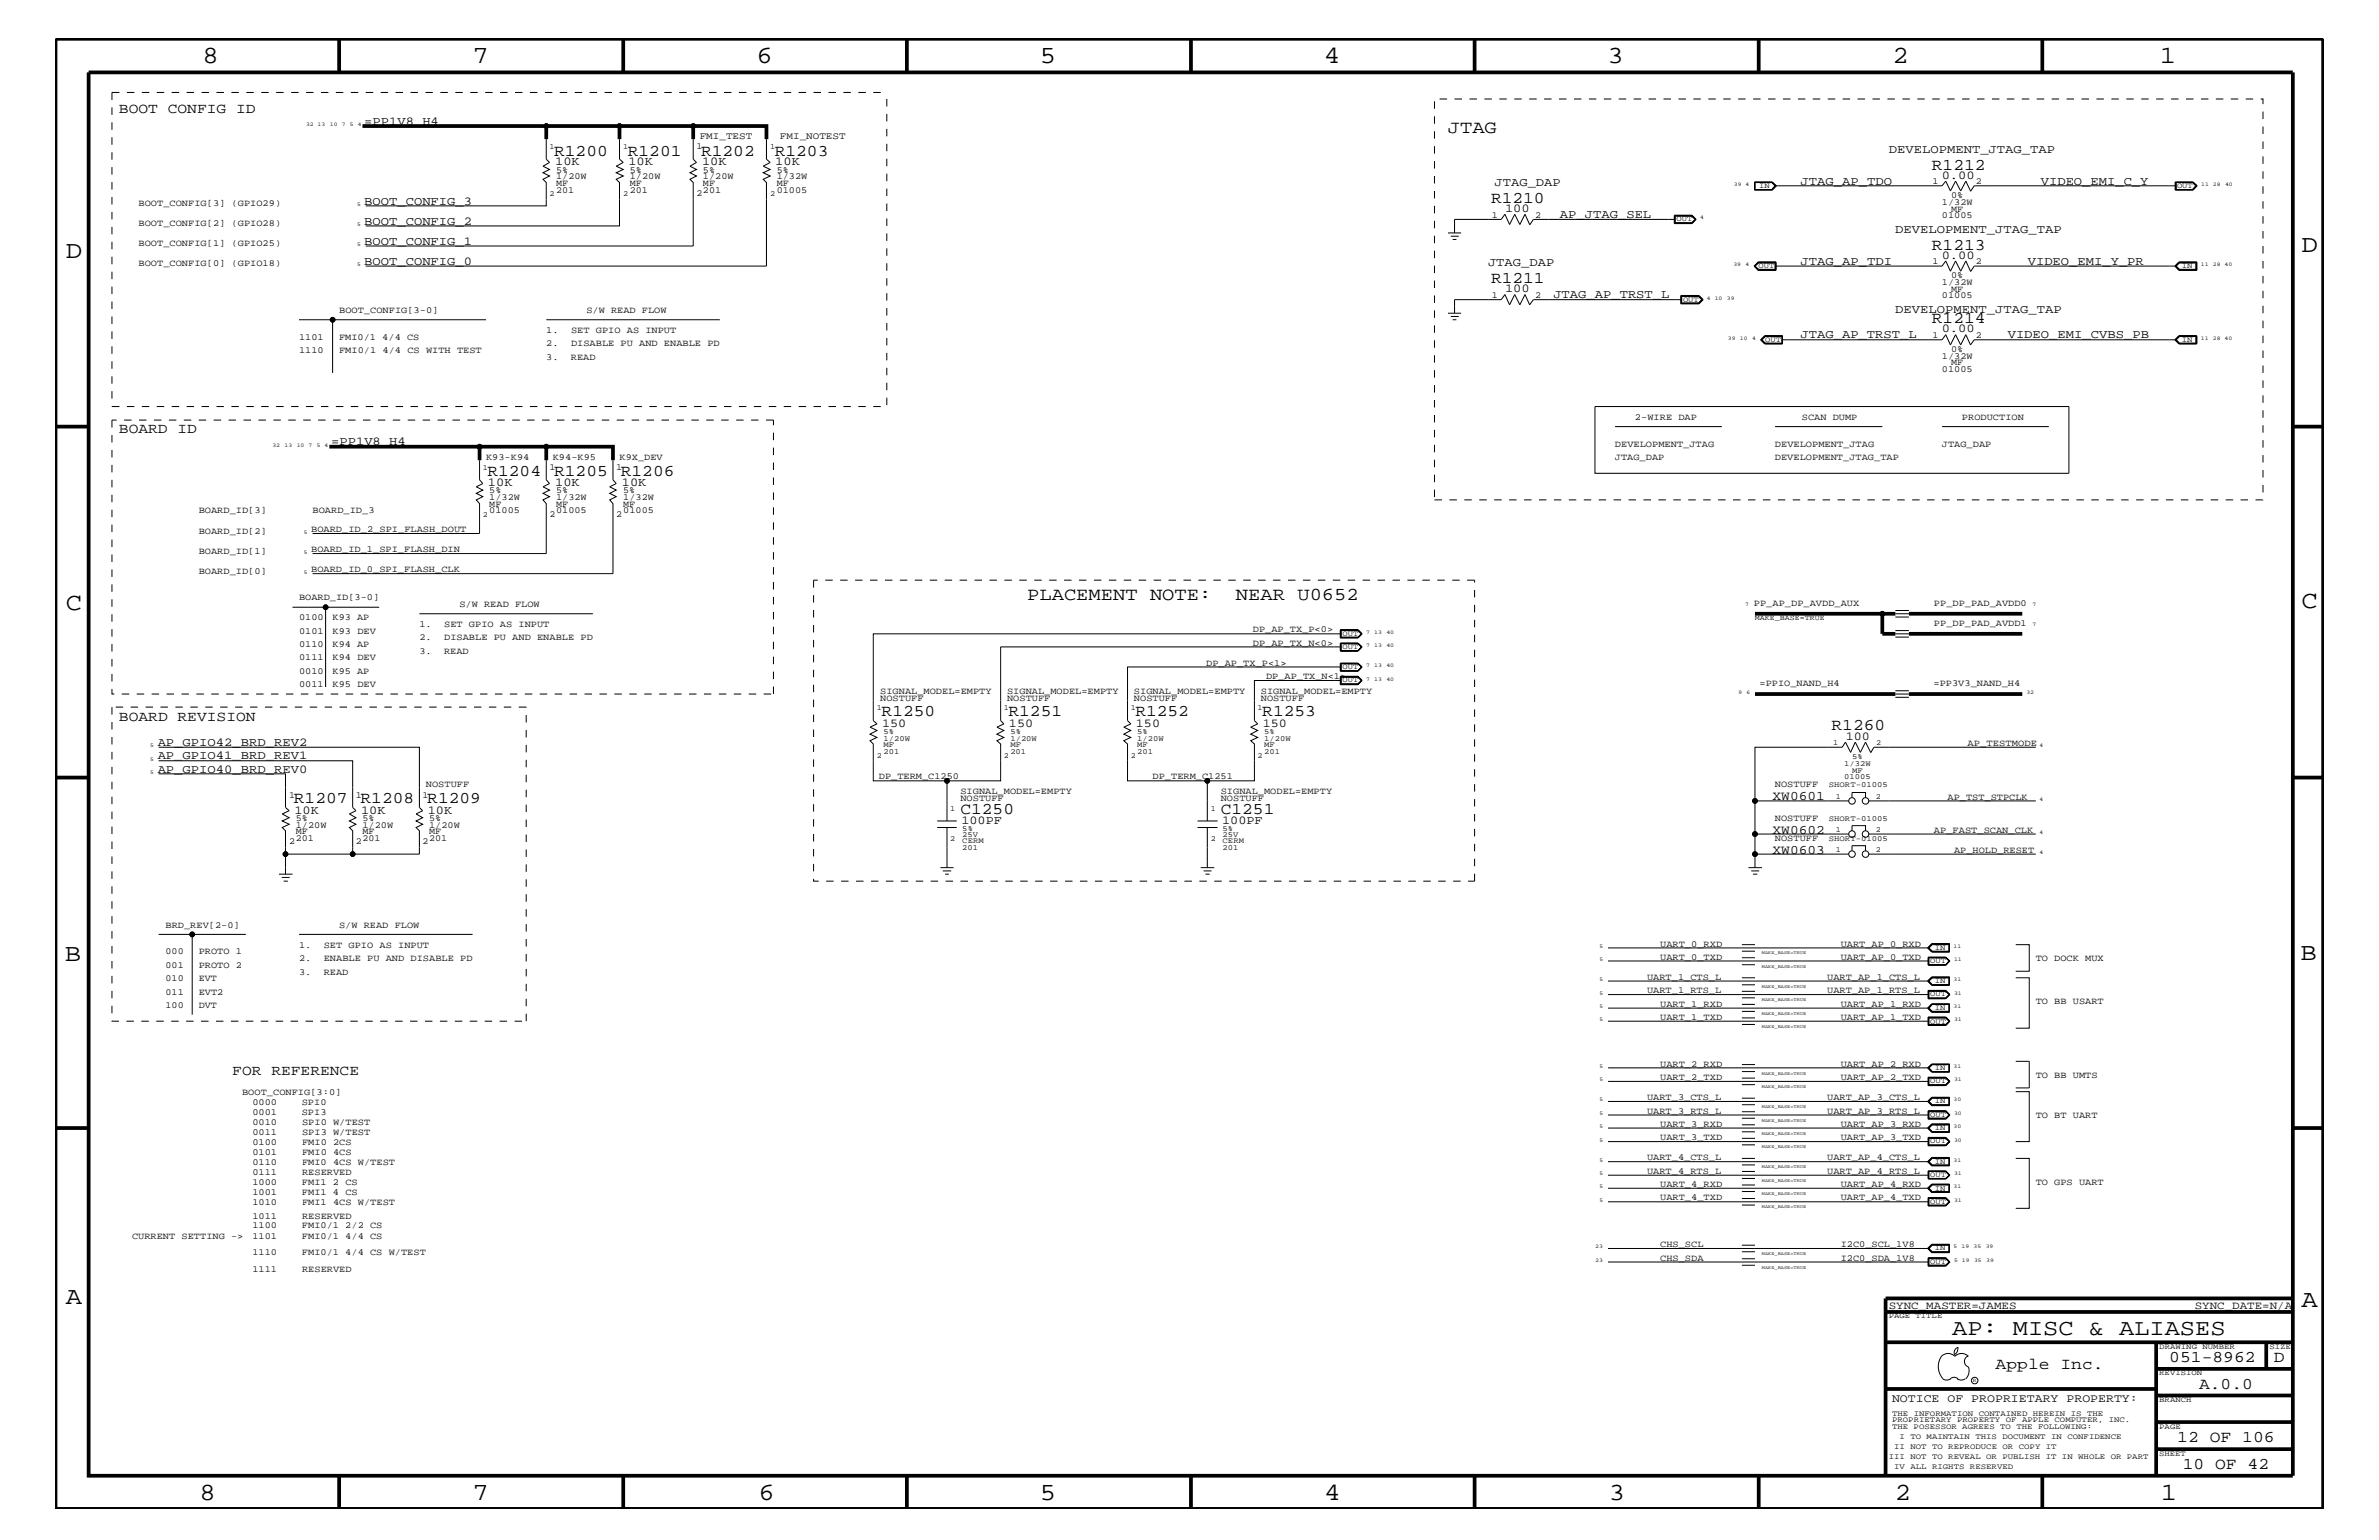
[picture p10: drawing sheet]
<svg xmlns="http://www.w3.org/2000/svg" width="432mm" height="279mm" viewBox="0 0 432 279" stroke-linecap="round" stroke-linejoin="round" font-family="sans-serif">
<defs><g id="words">
<g font-size="4.5">
<text x="36.7" y="11.5">8</text>
<text x="85.8" y="11.5">7</text>
<text x="137.3" y="11.5">6</text>
<text x="188.7" y="11.5">5</text>
<text x="240.3" y="11.5">4</text>
<text x="291.8" y="11.5">3</text>
<text x="343.5" y="11.5">2</text>
<text x="392" y="11.5">1</text>
<text x="11.9" y="46.8">D</text>
<text x="417.8" y="45.7">D</text>
<text x="11.9" y="110.6">C</text>
<text x="417.7" y="110.3">C</text>
<text x="11.8" y="174.3">B</text>
<text x="417.6" y="174.2">B</text>
<text x="11.9" y="236.7">A</text>
<text x="417.7" y="237.1">A</text>
<text x="36.2" y="272.1">8</text>
<text x="85.8" y="272.1">7</text>
<text x="137.7" y="272.1">6</text>
<text x="188.7" y="272.1">5</text>
<text x="240.4" y="272.1">4</text>
<text x="292" y="272.1">3</text>
<text x="343.9" y="272.1">2</text>
<text x="392.2" y="272.1">1</text>
</g>
<text font-size="4.1" x="354.3" y="242.3">AP: MISC &amp; ALIASES</text>
<g font-size="3.3">
<text x="262.8" y="24.1">JTAG</text>
<text x="186.4" y="108.9">PLACEMENT NOTE:</text>
<text x="224.3" y="108.9">NEAR U0652</text>
</g>
<g font-size="3">
<text x="100.6" y="28.2">R1200</text>
<text x="114" y="28.2">R1201</text>
<text x="127.3" y="28.2">R1202</text>
<text x="140.6" y="28.2">R1203</text>
<text x="350.6" y="30.8">R1212</text>
<text x="270.6" y="36.8">R1210</text>
<text x="350.6" y="45.3">R1213</text>
<text x="270.6" y="51.3">R1211</text>
<text x="350.6" y="58.6">R1214</text>
<text x="88.5" y="86.4">R1204</text>
<text x="100.6" y="86.4">R1205</text>
<text x="112.7" y="86.4">R1206</text>
<text x="160" y="130">R1250</text>
<text x="183" y="130">R1251</text>
<text x="206.1" y="130">R1252</text>
<text x="229.1" y="130">R1253</text>
<text x="332.4" y="132.5">R1260</text>
<text x="53.3" y="145.7">R1207</text>
<text x="65.4" y="145.7">R1208</text>
<text x="77.6" y="145.7">R1209</text>
<text x="174.3" y="147.7">C1250</text>
<text x="221.6" y="147.7">C1251</text>
<text x="362.2" y="248.4">Apple Inc.</text>
<text x="393.7" y="247.1">051-8962</text>
<text x="399.2" y="252">A.0.0</text>
<text x="412.7" y="247.1">D</text>
<text x="395.2" y="261.6">12 OF 106</text>
<text x="396.2" y="266.6">10 OF 42</text>
</g>
<g font-size="2.6">
<text x="21.6" y="20.4">BOOT CONFIG ID</text>
<text x="21.6" y="78.6">BOARD ID</text>
<text x="21.6" y="130.8">BOARD REVISION</text>
<text x="42.2" y="195">FOR REFERENCE</text>
</g>
<g font-size="2.4">
<text x="321.7" y="145.1">XW0601</text>
<text x="321.7" y="151.2">XW0602</text>
<text x="321.7" y="154.9">XW0603</text>
</g>
<g font-size="2.2">
<text x="66.1" y="22.6">=PP1V8_H4</text>
<text x="342.8" y="27.7">DEVELOPMENT_JTAG_TAP</text>
<text x="100.8" y="30">10K</text>
<text x="114" y="30">10K</text>
<text x="127.4" y="30">10K</text>
<text x="140.7" y="30">10K</text>
<text x="271.3" y="33.7">JTAG_DAP</text>
<text x="326.8" y="33.6">JTAG_AP_TDO</text>
<text x="352.4" y="32.5">0.00</text>
<text x="370.4" y="33.6">VIDEO_EMI_C_Y</text>
<text x="66.1" y="37.2">BOOT_CONFIG_3</text>
<text x="66.1" y="40.8">BOOT_CONFIG_2</text>
<text x="273.2" y="38.5">100</text>
<text x="283.1" y="39.6">AP_JTAG_SEL</text>
<text x="66.1" y="44.4">BOOT_CONFIG_1</text>
<text x="344" y="42.3">DEVELOPMENT_JTAG_TAP</text>
<text x="352.4" y="47">0.00</text>
<text x="66.1" y="48">BOOT_CONFIG_0</text>
<text x="270.1" y="48.3">JTAG_DAP</text>
<text x="273.2" y="53">100</text>
<text x="326.8" y="48">JTAG_AP_TDI</text>
<text x="368" y="48">VIDEO_EMI_Y_PR</text>
<text x="281.9" y="54.1">JTAG_AP_TRST_L</text>
<text x="344" y="56.8">DEVELOPMENT_JTAG_TAP</text>
<text x="326.8" y="61.4">JTAG_AP_TRST_L</text>
<text x="352.4" y="60.3">0.00</text>
<text x="364.4" y="61.4">VIDEO_EMI_CVBS_PB</text>
<text x="60.1" y="80.8">=PP1V8_H4</text>
<text x="88.6" y="88.2">10K</text>
<text x="100.8" y="88.2">10K</text>
<text x="112.9" y="88.2">10K</text>
<text x="160.1" y="131.9">150</text>
<text x="183.1" y="131.9">150</text>
<text x="206.2" y="131.9">150</text>
<text x="229.2" y="131.9">150</text>
<text x="28.6" y="135.3">AP_GPIO42_BRD_REV2</text>
<text x="28.6" y="137.8">AP_GPIO41_BRD_REV1</text>
<text x="335" y="134.2">100</text>
<text x="28.6" y="140.2">AP_GPIO40_BRD_REV0</text>
<text x="53.4" y="147.6">10K</text>
<text x="65.5" y="147.6">10K</text>
<text x="77.6" y="147.6">10K</text>
<text x="174.5" y="149.5">100PF</text>
<text x="221.8" y="149.5">100PF</text>
</g>
<text font-size="2.1" x="343.4" y="254.4">NOTICE OF PROPRIETARY PROPERTY:</text>
<g font-size="2">
<text x="342.8" y="237.4">SYNC_MASTER=JAMES</text>
<text x="398.4" y="237.4">SYNC_DATE=N/A</text>
</g>
<g font-size="1.8">
<text x="127" y="25.3">FMI_TEST</text>
<text x="141.6" y="25.3">FMI_NOTEST</text>
</g>
<g font-size="1.7">
<text x="126.4" y="27.1">1</text>
<text x="100.9" y="35">201</text>
<text x="100.9" y="32.5">1/20W</text>
<text x="100.9" y="31.4">5%</text>
<text x="100.9" y="33.7">MF</text>
<text x="114.3" y="32.5">1/20W</text>
<text x="114.3" y="35">201</text>
<text x="114.3" y="31.4">5%</text>
<text x="114.3" y="33.7">MF</text>
<text x="126.4" y="35.6">2</text>
<text x="127.6" y="32.5">1/20W</text>
<text x="127.6" y="35">201</text>
<text x="127.6" y="31.4">5%</text>
<text x="127.6" y="33.7">MF</text>
<text x="141" y="33.7">MF</text>
<text x="141" y="31.4">5%</text>
<text x="141" y="32.5">1/32W</text>
<text x="141" y="35">01005</text>
<text x="350.8" y="33.4">1</text>
<text x="354.2" y="35.9">0%</text>
<text x="358.6" y="33.4">2</text>
<text x="25.1" y="41">BOOT_CONFIG[2] (GPIO28)</text>
<text x="25.1" y="37.4">BOOT_CONFIG[3] (GPIO29)</text>
<text x="270.8" y="39.5">1</text>
<text x="278.6" y="39.5">2</text>
<text x="352.5" y="37.2">1/32W</text>
<text x="352.5" y="39.6">01005</text>
<text x="354.2" y="38.4">MF</text>
<text x="25.1" y="44.6">BOOT_CONFIG[1] (GPIO25)</text>
<text x="350.8" y="47.9">1</text>
<text x="358.6" y="47.9">2</text>
<text x="25.1" y="48.3">BOOT_CONFIG[0] (GPIO18)</text>
<text x="352.5" y="51.7">1/32W</text>
<text x="354.2" y="50.5">0%</text>
<text x="354.2" y="52.9">MF</text>
<text x="61.6" y="56.8">BOOT_CONFIG[3-0]</text>
<text x="106.4" y="56.8">S/W READ FLOW</text>
<text x="270.8" y="54">1</text>
<text x="278.6" y="54">2</text>
<text x="352.5" y="54.1">01005</text>
<text x="54.3" y="64">1110</text>
<text x="54.3" y="61.7">1101</text>
<text x="61.6" y="64">FMI0/1 4/4 CS WITH TEST</text>
<text x="61.6" y="61.7">FMI0/1 4/4 CS</text>
<text x="99.1" y="65.3">3.</text>
<text x="99.1" y="62.9">2.</text>
<text x="99.1" y="60.4">1.</text>
<text x="103.6" y="65.3">READ</text>
<text x="103.6" y="62.9">DISABLE PU AND ENABLE PD</text>
<text x="103.6" y="60.4">SET GPIO AS INPUT</text>
<text x="350.8" y="61.3">1</text>
<text x="352.5" y="65.1">1/32W</text>
<text x="354.2" y="63.9">0%</text>
<text x="358.6" y="61.3">2</text>
<text x="352.5" y="67.5">01005</text>
<text x="354.2" y="66.2">MF</text>
<text x="296.8" y="76.2">2-WIRE DAP</text>
<text x="327.1" y="76.2">SCAN DUMP</text>
<text x="356.1" y="76.2">PRODUCTION</text>
<text x="88.2" y="83.5">K93-K94</text>
<text x="100.3" y="83.5">K94-K95</text>
<text x="112.4" y="83.5">K9X_DEV</text>
<text x="293.1" y="83.5">JTAG_DAP</text>
<text x="293.1" y="81.1">DEVELOPMENT_JTAG</text>
<text x="322.2" y="83.5">DEVELOPMENT_JTAG_TAP</text>
<text x="322.2" y="81.1">DEVELOPMENT_JTAG</text>
<text x="352.5" y="81.1">JTAG_DAP</text>
<text x="88.8" y="89.5">5%</text>
<text x="99.7" y="85.3">1</text>
<text x="100.9" y="89.5">5%</text>
<text x="111.8" y="85.3">1</text>
<text x="113.1" y="89.5">5%</text>
<text x="36.1" y="93.2">BOARD_ID[3]</text>
<text x="56.7" y="93.2">BOARD_ID_3</text>
<text x="88.8" y="90.7">1/32W</text>
<text x="88.8" y="93.2">01005</text>
<text x="88.8" y="92">MF</text>
<text x="99.7" y="93.8">2</text>
<text x="100.9" y="93.2">01005</text>
<text x="100.9" y="90.7">1/32W</text>
<text x="100.9" y="92">MF</text>
<text x="111.8" y="93.8">2</text>
<text x="113.1" y="92">MF</text>
<text x="113.1" y="90.7">1/32W</text>
<text x="113.1" y="93.2">01005</text>
<text x="36.1" y="96.8">BOARD_ID[2]</text>
<text x="36.1" y="100.4">BOARD_ID[1]</text>
<text x="56.5" y="96.5">BOARD_ID_2_SPI_FLASH_DOUT</text>
<text x="56.5" y="100.2">BOARD_ID_1_SPI_FLASH_DIN</text>
<text x="36.1" y="104.1">BOARD_ID[0]</text>
<text x="56.5" y="103.8">BOARD_ID_0_SPI_FLASH_CLK</text>
<text x="54.3" y="108.9">BOARD_ID[3-0]</text>
<text x="54.3" y="112.6">0100</text>
<text x="60.4" y="112.6">K93 AP</text>
<text x="76.1" y="113.7">1.</text>
<text x="80.6" y="113.7">SET GPIO AS INPUT</text>
<text x="83.4" y="110.2">S/W READ FLOW</text>
<text x="318.3" y="109.9">PP_AP_DP_AVDD_AUX</text>
<text x="351" y="109.9">PP_DP_PAD_AVDD0</text>
<text x="351" y="113.6">PP_DP_PAD_AVDD1</text>
<text x="54.3" y="119.8">0111</text>
<text x="54.3" y="117.4">0110</text>
<text x="54.3" y="115">0101</text>
<text x="60.4" y="117.4">K94 AP</text>
<text x="60.4" y="115">K93 DEV</text>
<text x="60.4" y="119.8">K94 DEV</text>
<text x="76.1" y="118.6">3.</text>
<text x="76.1" y="116.2">2.</text>
<text x="80.6" y="118.6">READ</text>
<text x="80.6" y="116.2">DISABLE PU AND ENABLE PD</text>
<text x="227.4" y="117.2">DP_AP_TX_N&lt;0&gt;</text>
<text x="227.4" y="114.8">DP_AP_TX_P&lt;0&gt;</text>
<text x="54.3" y="124.7">0011</text>
<text x="54.3" y="122.3">0010</text>
<text x="60.4" y="122.3">K95 AP</text>
<text x="60.4" y="124.7">K95 DEV</text>
<text x="159.8" y="125.9">SIGNAL_MODEL=EMPTY</text>
<text x="182.8" y="125.9">SIGNAL_MODEL=EMPTY</text>
<text x="205.8" y="125.9">SIGNAL_MODEL=EMPTY</text>
<text x="218.9" y="120.8">DP_AP_TX_P&lt;1&gt;</text>
<text x="228.9" y="125.9">SIGNAL_MODEL=EMPTY</text>
<text x="229.8" y="123.2">DP_AP_TX_N&lt;1&gt;</text>
<text x="319.4" y="124.4">=PPIO_NAND_H4</text>
<text x="350.9" y="124.4">=PP3V3_NAND_H4</text>
<text x="159.8" y="127.1">NOSTUFF</text>
<text x="182.8" y="127.1">NOSTUFF</text>
<text x="205.8" y="127.1">NOSTUFF</text>
<text x="228.9" y="127.1">NOSTUFF</text>
<text x="357.1" y="135.3">AP_TESTMODE</text>
<text x="77.3" y="142.9">NOSTUFF</text>
<text x="159.5" y="141.4">DP_TERM_C1250</text>
<text x="209.2" y="141.4">DP_TERM_C1251</text>
<text x="322.2" y="142.9">NOSTUFF</text>
<text x="52.5" y="144.7">1</text>
<text x="53.7" y="149">5%</text>
<text x="64.6" y="144.7">1</text>
<text x="65.8" y="149">5%</text>
<text x="76.7" y="144.7">1</text>
<text x="77.9" y="149">5%</text>
<text x="174.3" y="144">SIGNAL_MODEL=EMPTY</text>
<text x="174.3" y="145.3">NOSTUFF</text>
<text x="221.6" y="145.3">NOSTUFF</text>
<text x="221.6" y="144">SIGNAL_MODEL=EMPTY</text>
<text x="322.2" y="149">NOSTUFF</text>
<text x="353.5" y="145.1">AP_TST_STPCLK</text>
<text x="52.5" y="153.2">2</text>
<text x="53.7" y="150.1">1/20W</text>
<text x="53.7" y="151.3">MF</text>
<text x="53.7" y="152.6">201</text>
<text x="64.6" y="153.2">2</text>
<text x="65.8" y="150.1">1/20W</text>
<text x="65.8" y="152.6">201</text>
<text x="65.8" y="151.3">MF</text>
<text x="76.7" y="153.2">2</text>
<text x="77.9" y="150.1">1/20W</text>
<text x="77.9" y="152.6">201</text>
<text x="77.9" y="151.3">MF</text>
<text x="322.2" y="152.6">NOSTUFF</text>
<text x="351" y="151.1">AP_FAST_SCAN_CLK</text>
<text x="354.7" y="154.7">AP_HOLD_RESET</text>
<text x="30.1" y="168.3">BRD_REV[2-0]</text>
<text x="30.1" y="173.2">000</text>
<text x="36.1" y="173.2">PROTO 1</text>
<text x="54.3" y="172">1.</text>
<text x="58.8" y="172">SET GPIO AS INPUT</text>
<text x="61.6" y="168.3">S/W READ FLOW</text>
<text x="301.3" y="171.7">UART_0_RXD</text>
<text x="334.1" y="171.7">UART_AP_0_RXD</text>
<text x="30.1" y="178">010</text>
<text x="30.1" y="175.6">001</text>
<text x="36.1" y="175.6">PROTO 2</text>
<text x="36.1" y="178">EVT</text>
<text x="54.3" y="174.4">2.</text>
<text x="54.3" y="176.8">3.</text>
<text x="58.8" y="176.8">READ</text>
<text x="58.8" y="174.4">ENABLE PU AND DISABLE PD</text>
<text x="299" y="177.7">UART_1_CTS_L</text>
<text x="301.3" y="174.2">UART_0_TXD</text>
<text x="331.6" y="177.7">UART_AP_1_CTS_L</text>
<text x="334.1" y="174.2">UART_AP_0_TXD</text>
<text x="369.5" y="174.4">TO DOCK MUX</text>
<text x="30.1" y="182.9">100</text>
<text x="30.1" y="180.5">011</text>
<text x="36.1" y="180.5">EVT2</text>
<text x="36.1" y="182.9">DVT</text>
<text x="299" y="180.2">UART_1_RTS_L</text>
<text x="301.3" y="182.7">UART_1_RXD</text>
<text x="301.3" y="185">UART_1_TXD</text>
<text x="331.6" y="180.2">UART_AP_1_RTS_L</text>
<text x="334.1" y="182.7">UART_AP_1_RXD</text>
<text x="334.1" y="185">UART_AP_1_TXD</text>
<text x="369.5" y="182.2">TO BB USART</text>
<text x="301.3" y="193.6">UART_2_RXD</text>
<text x="301.3" y="195.9">UART_2_TXD</text>
<text x="334.1" y="193.6">UART_AP_2_RXD</text>
<text x="334.1" y="195.9">UART_AP_2_TXD</text>
<text x="369.5" y="195.6">TO BB UMTS</text>
<text x="43.9" y="198.7">BOOT_CONFIG[3:0]</text>
<text x="45.8" y="202.3">0001</text>
<text x="45.8" y="200.4">0000</text>
<text x="54.8" y="202.3">SPI3</text>
<text x="54.8" y="200.4">SPI0</text>
<text x="299" y="199.6">UART_3_CTS_L</text>
<text x="299" y="202">UART_3_RTS_L</text>
<text x="331.6" y="199.6">UART_AP_3_CTS_L</text>
<text x="331.6" y="202">UART_AP_3_RTS_L</text>
<text x="369.5" y="202.9">TO BT UART</text>
<text x="45.8" y="209.6">0101</text>
<text x="45.8" y="207.7">0100</text>
<text x="45.8" y="205.9">0011</text>
<text x="45.8" y="204.1">0010</text>
<text x="54.8" y="209.6">FMI0 4CS</text>
<text x="54.8" y="207.7">FMI0 2CS</text>
<text x="54.8" y="205.9">SPI3 W/TEST</text>
<text x="54.8" y="204.1">SPI0 W/TEST</text>
<text x="301.3" y="204.4">UART_3_RXD</text>
<text x="301.3" y="206.9">UART_3_TXD</text>
<text x="334.1" y="204.4">UART_AP_3_RXD</text>
<text x="334.1" y="206.9">UART_AP_3_TXD</text>
<text x="45.8" y="213.2">0111</text>
<text x="45.8" y="211.4">0110</text>
<text x="45.8" y="215">1000</text>
<text x="54.8" y="215">FMI1 2 CS</text>
<text x="54.8" y="211.4">FMI0 4CS W/TEST</text>
<text x="54.8" y="213.2">RESERVED</text>
<text x="299" y="210.5">UART_4_CTS_L</text>
<text x="299" y="213">UART_4_RTS_L</text>
<text x="301.3" y="215.3">UART_4_RXD</text>
<text x="331.6" y="210.5">UART_AP_4_CTS_L</text>
<text x="331.6" y="213">UART_AP_4_RTS_L</text>
<text x="334.1" y="215.3">UART_AP_4_RXD</text>
<text x="369.5" y="215">TO GPS UART</text>
<text x="45.8" y="221.1">1011</text>
<text x="45.8" y="218.6">1010</text>
<text x="45.8" y="216.9">1001</text>
<text x="54.8" y="216.9">FMI1 4 CS</text>
<text x="54.8" y="218.6">FMI1 4CS W/TEST</text>
<text x="54.8" y="221.1">RESERVED</text>
<text x="301.3" y="217.8">UART_4_TXD</text>
<text x="334.1" y="217.8">UART_AP_4_TXD</text>
<text x="24" y="224.7">CURRENT SETTING -&gt;</text>
<text x="45.8" y="227.7">1110</text>
<text x="45.8" y="224.7">1101</text>
<text x="45.8" y="222.9">1100</text>
<text x="54.8" y="227.7">FMI0/1 4/4 CS W/TEST</text>
<text x="54.8" y="224.7">FMI0/1 4/4 CS</text>
<text x="54.8" y="222.9">FMI0/1 2/2 CS</text>
<text x="301.3" y="226.3">CHS_SCL</text>
<text x="334.1" y="226.3">I2C0_SCL_1V8</text>
<text x="45.8" y="230.7">1111</text>
<text x="54.8" y="230.7">RESERVED</text>
<text x="301.3" y="228.7">CHS_SDA</text>
<text x="334.1" y="228.7">I2C0_SDA_1V8</text>
</g>
<g font-size="1.4">
<text x="99.7" y="27.1">1</text>
<text x="113.1" y="27.1">1</text>
<text x="139.8" y="27.1">1</text>
<text x="99.7" y="35.6">2</text>
<text x="113.1" y="35.6">2</text>
<text x="139.8" y="35.6">2</text>
<text x="319.3" y="34.1">IN</text>
<text x="395.1" y="34.1">OUT</text>
<text x="304.3" y="40.2">OUT</text>
<text x="319.2" y="48.7">OUT</text>
<text x="396" y="48.7">IN</text>
<text x="305.5" y="54.7">OUT</text>
<text x="320.4" y="62">OUT</text>
<text x="396" y="62">IN</text>
<text x="87.6" y="85.3">1</text>
<text x="87.6" y="93.8">2</text>
<text x="318.5" y="112.6">MAKE_BASE=TRUE</text>
<text x="243.7" y="115.3">OUT</text>
<text x="243.7" y="117.8">OUT</text>
<text x="243.7" y="121.4">OUT</text>
<text x="243.7" y="123.8">OUT</text>
<text x="159.2" y="128.9">1</text>
<text x="182.2" y="128.9">1</text>
<text x="205.2" y="128.9">1</text>
<text x="228.3" y="128.9">1</text>
<text x="159.2" y="137.4">2</text>
<text x="160.4" y="133.2">5%</text>
<text x="160.4" y="135.6">MF</text>
<text x="160.4" y="134.4">1/20W</text>
<text x="160.4" y="136.8">201</text>
<text x="182.2" y="137.4">2</text>
<text x="183.4" y="135.6">MF</text>
<text x="183.4" y="133.2">5%</text>
<text x="183.4" y="134.4">1/20W</text>
<text x="183.4" y="136.8">201</text>
<text x="205.2" y="137.4">2</text>
<text x="206.4" y="133.2">5%</text>
<text x="206.4" y="135.6">MF</text>
<text x="206.4" y="136.8">201</text>
<text x="206.4" y="134.4">1/20W</text>
<text x="228.3" y="137.4">2</text>
<text x="229.4" y="133.2">5%</text>
<text x="229.4" y="135.6">MF</text>
<text x="229.4" y="134.4">1/20W</text>
<text x="229.4" y="136.8">201</text>
<text x="332.7" y="135.2">1</text>
<text x="336.2" y="137.8">5%</text>
<text x="340.5" y="135.2">2</text>
<text x="331.9" y="142.9">SHORT-01005</text>
<text x="334.7" y="141.4">01005</text>
<text x="334.7" y="139">1/32W</text>
<text x="336.2" y="140.2">MF</text>
<text x="172.5" y="147.1">1</text>
<text x="219.8" y="147.1">1</text>
<text x="331.9" y="149">SHORT-01005</text>
<text x="333.2" y="144.9">1</text>
<text x="340.5" y="144.9">2</text>
<text x="172.5" y="152.6">2</text>
<text x="174.7" y="151.8">25V</text>
<text x="174.7" y="154.3">201</text>
<text x="174.7" y="153">CERM</text>
<text x="174.7" y="150.7">5%</text>
<text x="219.8" y="152.6">2</text>
<text x="221.9" y="153">CERM</text>
<text x="221.9" y="150.7">5%</text>
<text x="221.9" y="154.3">201</text>
<text x="221.9" y="151.8">25V</text>
<text x="331.9" y="152.6">SHORT-01005</text>
<text x="333.2" y="151">1</text>
<text x="333.2" y="154.6">1</text>
<text x="340.5" y="151">2</text>
<text x="340.5" y="154.6">2</text>
<text x="351.2" y="172.3">IN</text>
<text x="350.4" y="174.8">OUT</text>
<text x="351.2" y="178.4">IN</text>
<text x="350.4" y="180.8">OUT</text>
<text x="350.4" y="185.7">OUT</text>
<text x="351.2" y="183.2">IN</text>
<text x="350.4" y="196.5">OUT</text>
<text x="351.2" y="194.2">IN</text>
<text x="350.4" y="202.6">OUT</text>
<text x="351.2" y="200.2">IN</text>
<text x="350.4" y="207.5">OUT</text>
<text x="351.2" y="205.1">IN</text>
<text x="350.4" y="213.6">OUT</text>
<text x="351.2" y="211.1">IN</text>
<text x="350.4" y="218.4">OUT</text>
<text x="351.2" y="216">IN</text>
<text x="351.2" y="226.9">IN</text>
<text x="350.4" y="229.3">OUT</text>
<text x="342.8" y="239.2">PAGE TITLE</text>
<text x="391.9" y="244.7">DRAWING NUMBER</text>
<text x="411.9" y="244.7">SIZE</text>
<text x="391.9" y="249.5">REVISION</text>
<text x="343.4" y="256.8">THE INFORMATION CONTAINED HEREIN IS THE</text>
<text x="391.9" y="254.4">BRANCH</text>
<text x="343.4" y="259.3">THE POSESSOR AGREES TO THE FOLLOWING:</text>
<text x="343.4" y="258">PROPRIETARY PROPERTY OF APPLE COMPUTER, INC.</text>
<text x="343.8" y="262.9">II NOT TO REPRODUCE OR COPY IT</text>
<text x="344.8" y="261.1">I TO MAINTAIN THIS DOCUMENT IN CONFIDENCE</text>
<text x="391.9" y="259.3">PAGE</text>
<text x="342.8" y="264.7">III NOT TO REVEAL OR PUBLISH IT IN WHOLE OR PART</text>
<text x="343.8" y="266.6">IV ALL RIGHTS RESERVED</text>
<text x="391.9" y="264.1">SHEET</text>
</g>
<g font-size="1">
<text x="55.5" y="22.9">32 13</text>
<text x="59.9" y="22.9">10</text>
<text x="62" y="22.9">7</text>
<text x="63.5" y="22.9">5</text>
<text x="64.9" y="22.9">4</text>
<text x="314.7" y="33.7">39 4</text>
<text x="399.5" y="33.7">11 28</text>
<text x="403.9" y="33.7">40</text>
<text x="64.9" y="37.4">5</text>
<text x="64.9" y="41">5</text>
<text x="308.6" y="39.8">4</text>
<text x="64.9" y="44.6">5</text>
<text x="64.9" y="48.3">5</text>
<text x="314.6" y="48.3">39</text>
<text x="316.8" y="48.3">4</text>
<text x="399.5" y="48.3">11</text>
<text x="401.7" y="48.3">28 40</text>
<text x="309.8" y="54.4">4</text>
<text x="311.2" y="54.4">10</text>
<text x="313.4" y="54.4">39</text>
<text x="313.6" y="61.7">39</text>
<text x="315.8" y="61.7">10</text>
<text x="318" y="61.7">4</text>
<text x="399.5" y="61.7">11</text>
<text x="401.7" y="61.7">28 40</text>
<text x="49.4" y="81.1">32</text>
<text x="51.6" y="81.1">13</text>
<text x="53.8" y="81.1">10 7</text>
<text x="57.5" y="81.1">5</text>
<text x="58.9" y="81.1">4</text>
<text x="55.1" y="96.8">5</text>
<text x="55.1" y="100.4">5</text>
<text x="55.1" y="104.1">5</text>
<text x="316.7" y="109.9">7</text>
<text x="368.9" y="109.9">7</text>
<text x="368.9" y="113.6">7</text>
<text x="248" y="115">7</text>
<text x="248" y="117.4">7</text>
<text x="249.4" y="115">13</text>
<text x="249.4" y="117.4">13</text>
<text x="251.6" y="115">40</text>
<text x="251.6" y="117.4">40</text>
<text x="248" y="121">7</text>
<text x="248" y="123.5">7</text>
<text x="249.4" y="121">13</text>
<text x="249.4" y="123.5">13</text>
<text x="251.6" y="121">40</text>
<text x="251.6" y="123.5">40</text>
<text x="315.6" y="125.9">9</text>
<text x="317" y="125.9">6</text>
<text x="367.8" y="125.9">32</text>
<text x="27.3" y="135.6">5</text>
<text x="370.2" y="135.6">4</text>
<text x="27.2" y="138">5</text>
<text x="27.3" y="140.4">5</text>
<text x="370.2" y="145.3">4</text>
<text x="370.2" y="151.3">4</text>
<text x="370.2" y="155">4</text>
<text x="290.3" y="172">5</text>
<text x="354.6" y="172">11</text>
<text x="290.3" y="174.4">5</text>
<text x="290.3" y="178">5</text>
<text x="354.6" y="178">31</text>
<text x="354.7" y="174.4">11</text>
<text x="290.3" y="182.9">5</text>
<text x="290.3" y="180.5">5</text>
<text x="290.3" y="185.3">5</text>
<text x="354.6" y="182.9">31</text>
<text x="354.7" y="180.5">31</text>
<text x="354.7" y="185.3">31</text>
<text x="290.3" y="193.7">5</text>
<text x="290.3" y="196.2">5</text>
<text x="354.6" y="193.7">31</text>
<text x="354.7" y="196.2">31</text>
<text x="290.3" y="199.8">5</text>
<text x="290.3" y="202.3">5</text>
<text x="354.6" y="199.8">30</text>
<text x="354.7" y="202.3">30</text>
<text x="290.3" y="204.7">5</text>
<text x="290.3" y="207.1">5</text>
<text x="354.6" y="204.7">30</text>
<text x="354.7" y="207.1">30</text>
<text x="290.3" y="210.8">5</text>
<text x="290.3" y="213.2">5</text>
<text x="290.3" y="215.6">5</text>
<text x="354.6" y="210.8">31</text>
<text x="354.6" y="215.6">31</text>
<text x="354.7" y="213.2">31</text>
<text x="290.3" y="218">5</text>
<text x="354.7" y="218">31</text>
<text x="289.6" y="226.5">23</text>
<text x="354.6" y="226.5">5</text>
<text x="356" y="226.5">19</text>
<text x="358.2" y="226.5">35</text>
<text x="360.4" y="226.5">39</text>
<text x="289.6" y="229">23</text>
<text x="354.7" y="229">5</text>
<text x="356.1" y="229">19</text>
<text x="358.3" y="229">35</text>
<text x="360.5" y="229">39</text>
<text x="358.1" y="250.7">R</text>
</g>
<g font-size=".8">
<text x="319.8" y="173.2">MAKE_BASE=TRUE</text>
<text x="319.8" y="179.3">MAKE_BASE=TRUE</text>
<text x="319.8" y="175.6">MAKE_BASE=TRUE</text>
<text x="319.8" y="181.6">MAKE_BASE=TRUE</text>
<text x="319.8" y="184.1">MAKE_BASE=TRUE</text>
<text x="319.8" y="186.5">MAKE_BASE=TRUE</text>
<text x="319.8" y="195">MAKE_BASE=TRUE</text>
<text x="319.8" y="197.4">MAKE_BASE=TRUE</text>
<text x="319.8" y="201">MAKE_BASE=TRUE</text>
<text x="319.8" y="203.5">MAKE_BASE=TRUE</text>
<text x="319.8" y="205.9">MAKE_BASE=TRUE</text>
<text x="319.8" y="208.3">MAKE_BASE=TRUE</text>
<text x="319.8" y="211.9">MAKE_BASE=TRUE</text>
<text x="319.8" y="214.4">MAKE_BASE=TRUE</text>
<text x="319.8" y="216.9">MAKE_BASE=TRUE</text>
<text x="319.8" y="219.2">MAKE_BASE=TRUE</text>
<text x="319.8" y="227.7">MAKE_BASE=TRUE</text>
<text x="319.8" y="230.2">MAKE_BASE=TRUE</text>
</g>
</g></defs>
<g fill="none" stroke="#000" stroke-width=".18">
<path d="M99.2 25.2v3.7l.5 .6-1.1 .7 1.1 .5-1.1 .6 1.1 .6-1.1 .6 .6 .6v4.3h-32.8M112.4 25.2v3.7l.7 .6-1.2 .7 1.2 .5-1.2 .6 1.2 .6-1.2 .6 .5 .6v7.9h-46M125.8 25.2v3.7l.6 .6-1.2 .7 1.2 .5-1.2 .6 1.2 .6-1.2 .6 .6 .6v11.5h-59.4M139.1 25.2v3.7l.7 .6-1.3 .7 1.3 .5-1.3 .6 1.3 .6-1.3 .6 .6 .6v15.2h-72.7M303.9 39h3.2l.8 .8-.8 .8h-3.2zM304.1 39.8h-25.8l-.7 1M304.1 39.2h2.9l.7 .6-.7 .6h-2.9zM307.1 39.1l.7 .7-.7 .7M307.1 39.1l.6 .7M307.1 39.1h-3.1v1.4h3.1M307.7 39.8l-.6 .7M318.5 33.1h3.2l.6 .6-.6 .7h-3.2z"/>
<path d="M321.6 33.1l.6 .6M321.7 33l.7 .7-.7 .8M321.7 33l.6 .7-.6 .8M321.7 33h-3.2v1.5h3.2M322.2 33.7h30.3l.7-.8 .8 1.7 .9-1.7 1 1.7 .9-1.7 .9 1.7M322.2 33.7l-.6 .7M394.9 33.1h3.1l.6 .6-.6 .7h-3.1zM395 33.1v1.3M395 33.7h-36.7l-.6 1M398 33.1l.6 .6-.6 .7M398 33l.8 .7-.8 .8M398 33l.7 .7-.7 .8"/>
<path d="M398 33h-3.2v1.5h3.2M54.3 58h33.9M60.4 58v9.7M99.2 58h31.4M262.8 42.3h2.4M262.8 56.8h2.4M263.3 42.9h1.5M263.3 57.4h1.5M263.7 43.4h.6M263.7 58h.6M277.6 40.7l-.8-1.8-.9 1.8-1-1.8-.9 1.8-.8-1.8-.7 .9h-8.5v2.5M305.1 53.6h3.3l.7 .8-.7 .7h-3.3z"/>
<path d="M305.2 53.8h3.1l.6 .6-.6 .6h-3.1zM305.2 54.4h-26.9l-.7 .9-.8-1.9-.9 1.9-1-1.9-.9 1.9-.8-1.9-.7 1h-8.5v2.4M308.3 53.7l.8 .7-.8 .6M308.3 53.7l.7 .7-.7 .6M308.3 53.7h-3.1v1.3h3.1M318.4 48.3l.7-.8h3.2v1.5h-3.2zM318.5 48.3l.6-.6h3.2v1.3h-3.2zM319.2 47.7l-.7 .6 .7 .6h3v-1.2M322.2 48.3h30.3l.7-1 .8 1.9 .9-1.9 1 1.9 .9-1.9 .9 1.9M322.3 47.6h-3.2l-.6 .7 .6 .7M394.7 48.3l.8-.8h3.2v1.5h-3.2zM395 48.3h-36.7l-.6 1"/>
<path d="M395.5 47.7h3.1v1.3h-3.1l-.6-.7zM395.6 47.7l-.6 .6 .6 .6h3v-1.2M398.7 47.6h-3.2l-.7 .7 .7 .7M289.5 73.8h86v12.1h-86zM293.1 77.4h19.4M319.6 61.7l.7-.8h3.2v1.5h-3.2zM320.4 61l-.7 .7 .7 .6M322.2 77.4h19.5M323.4 61.1h-3l-.6 .6 .6 .5h3M323.4 61.7h29.1l.7-1 .8 1.9 .9-1.9 1 1.9 .9-1.9 .9 1.9 .6-.9h36.7M323.4 61v1.3M323.5 61h-3.2l-.7 .7 .7 .6h3.2"/>
<path d="M352.5 77.4h19.4M395 61.7l.6-.6h3v1.1h-3zM395.5 62.3h3.2M395.5 60.9h3.2v1.5h-3.2l-.8-.7zM395.5 61h3.2M395.5 61l-.7 .7 .7 .6M395.5 61l-.6 .7 .6 .6M398.6 61v1.3M87 83.5v3.6l.6 .6-1.2 .6 1.2 .6-1.2 .6 1.2 .6-1.2 .6 .6 .7v5.4h-30.3M99.2 83.5v3.6l.5 .6-1.1 .6 1.1 .6-1.1 .6 1.1 .6-1.1 .6 .6 .7v9h-42.5M111.3 83.5v3.6l.6 .6-1.2 .6 1.2 .6-1.2 .6 1.2 .6-1.2 .6 .6 .7v12.7h-54.6M53.1 110.2h6v14.4"/>
<path d="M59.1 110.2h9.7M76.1 111.4h31.5M243.3 114.2h3.2l.7 .8-.7 .8h-3.2zM243.3 116.7v1.4M243.3 118h3.2M243.3 114.3h3.2l.7 .7-.7 .7h-3.2zM243.3 116.8h3.2M243.4 116.8v1.2M243.4 117.4h-61.8v13.3l.6 .6-1.3 .6 1.3 .6-1.3 .7 1.3 .6-1.3 .6 .7 .6v6.7h-9.7M243.4 115h-84.9v15.7l.7 .6-1.3 .6 1.3 .6-1.3 .7 1.3 .6-1.3 .6 .6 .6v6.7h13.4v7.2M243.4 114.4h3.1l.6 .6-.6 .6h-3.1zM246.5 116.8l.6 .6-.6 .6"/>
<path d="M246.5 116.7l.7 .7-.7 .7M246.5 116.7l.7 .7M246.5 116.8l.7 .6M246.5 116.7h-3.2v1.4h3.2M247.2 117.4l-.7 .7M247.2 117.4l-.7 .6M344 111.9h2.5M344 110.8h2.5M344 111.4h2.5M344 115.6h2.5M344 114.4h2.5M344 115h2.5"/>
<path d="M28.8 135.6h47.3v10.9l.6 .6-1.2 .6 1.2 .7-1.2 .5 1.2 .6-1.2 .6 .6 .6v4.3h-12.1v-4.3l-.6-.6 1.2-.6-1.2-.6 1.2-.5-1.2-.7 1.2-.6-.6-.6v-8.5h-35.2M243.3 122.7h3.2l.7 .8-.7 .7h-3.2zM243.3 120.3v1.5M243.3 122.8h3.2l.7 .7-.7 .6h-3.2zM243.3 121.7h3.2M243.3 120.4h3.2M243.4 120.4v1.3M243.4 122.9h3.1l.6 .6-.6 .6h-3.1zM243.4 121h-38.7v9.7l.5 .6-1.2 .6 1.2 .6-1.2 .7 1.2 .6-1.2 .6 .7 .6v6.7h14.4v7.2M243.4 123.5h-15.7v7.2l.6 .6-1.3 .6 1.3 .6-1.3 .7 1.3 .6-1.3 .6 .7 .6v6.7h-8.6M246.5 120.4l.6 .6-.6 .7M246.5 120.3l.7 .7-.7 .8"/>
<path d="M246.5 120.3l.7 .7M246.5 120.4l.7 .6M246.5 120.3h-3.2v1.5h3.2M247.2 121l-.7 .8M247.2 121l-.7 .7M339.5 136.5l-.9-1.9-.9 1.9-1-1.9-.8 1.9-.9-1.9-.6 1h-15.9v9.7h17.1M344 126.5h2.5M344 125.3h2.5M344 125.9h2.5M369.5 135.6h-29.4l-.6 1M28.8 140.4h23v6.1l.7 .6-1.3 .6 1.3 .7-1.3 .5 1.3 .6-1.3 .6 .6 .6v4.3h12.2M50.6 158.6h2.5"/>
<path d="M51.1 159.2h1.5M51.5 159.9h.7M51.8 155v3.6M170.1 148.9h3.6M170.1 150.1h3.6M170.7 157.4h2.4M171.1 158h1.5M171.5 158.6h.7M171.9 150.1v7.3M217.4 150.1h3.6M217.4 148.9h3.6M217.9 157.4h2.5"/>
<path d="M218.5 158h1.4M218.8 158.6h.8M219.1 150.1v7.3M317.3 157.4h2.5M317.9 158h1.4M318.2 158.6h.8M318.5 145.3v6M318.5 155v2.4M335.6 151.3h-17.1v3.7h17.1M336.1 150.7v-.9h2.5v.9M336.1 144.7v-.9h2.5v.9M336.1 154.4v-1h2.5v1"/>
<path d="M339.2 151.3h30.3M339.2 145.3h30.3M339.2 155h30.3M28.8 169.5h15.8M34.9 169.5v14.6M54.3 169.5h31.5M291.9 172h58.2M291.9 174.4h58.2M291.9 178h58.2M316.2 172.6h2.3M316.2 171.4h2.3M316.2 175h2.3"/>
<path d="M316.2 173.8h2.3M316.2 178.7h2.3M316.2 177.4h2.3M316.2 179.9h2.3M349.9 179.7h3.3l.7 .7-.7 .8h-3.3zM350 173.8h3.2M350 175h3.2M350 173.7v1.4M350 179.8h3.2l.6 .6-.6 .7h-3.2zM350.1 173.8v1.2M350.1 179.9h3.1l.6 .5-.6 .6h-3.1zM350.6 177.2h3.2v1.6h-3.2l-.7-.8z"/>
<path d="M350.6 171.2l-.7 .8 .7 .7h3.2M350.6 171.2h3.2v1.5h-3.2l-.7-.7zM350.7 178.7h3.1M350.7 177.4l-.6 .6 .6 .7M350.7 172.7l-.7-.7 .7-.7h3.1v1.4M350.7 177.4h3.1v1.3M350.7 177.4l-.7 .6 .7 .7M353.2 173.7l.7 .7-.7 .7M353.2 173.7l.6 .7M353.2 173.8l.6 .6M353.2 173.8l.6 .6-.6 .6M353.2 173.7h-3.3v1.4h3.3"/>
<path d="M353.8 171.4h-3.1l-.6 .6 .6 .6h3.1M353.8 174.4l-.6 .7M353.8 174.4l-.6 .6M353.8 177.3h-3.2l-.7 .7 .7 .8M365.9 171.4h2.4v4.8h-2.4M365.9 177.4h2.4v9.1h-2.4M291.9 180.4h58.2M291.9 182.9h58.2M291.9 185.3h58.2M291.9 193.7h58.2M291.9 196.2h58.2M291.9 199.8h58.2"/>
<path d="M316.2 181h2.3M316.2 183.5h2.3M316.2 182.2h2.3M316.2 185.9h2.3M316.2 184.7h2.3M316.2 194.4h2.3M316.2 193.1h2.3M316.2 196.8h2.3M316.2 195.6h2.3M316.2 199.2h2.3M349.9 182.9l.7-.8h3.2v1.6h-3.2zM349.9 199.8l.7-.7h3.2v1.5h-3.2z"/>
<path d="M349.9 184.5h3.3l.7 .8-.7 .7h-3.3zM349.9 195.4h3.3l.7 .8-.7 .8h-3.3zM350 184.7h3.2M350 195.5h3.2l.6 .7-.6 .7h-3.2zM350.1 195.6h3.1l.6 .6-.6 .6h-3.1zM350.6 193.1h3.2v1.4h-3.2M350.6 182.1l-.7 .8 .7 .7h3.2M350.6 193.1l-.7 .6 .7 .8M350.7 182.2l-.6 .7 .6 .6M350.7 193.1l-.6 .6 .6 .7M350.7 182.2h3.1v1.3h-3.1M350.7 193.1h3.1v1.3h-3.1"/>
<path d="M350.7 182.2l-.7 .7 .7 .6M350.7 193.1l-.7 .6 .7 .7M350.7 199.2l-.7 .6 .7 .7M353.2 184.7l.6 .6M353.2 184.7l.6 .6-.6 .6h-3.1v-1.2M353.8 199.2v1.3M353.8 199.2h-3.1l-.6 .6 .6 .6h3.1M353.8 185.3l-.6-.7h-3.2v1.4M353.8 185.3l-.6 .7h-3.2M353.8 185.3l-.6 .7M353.8 199.2h-3.2l-.7 .6 .7 .7h3.2M365.9 192.6h2.4v4.8h-2.4"/>
<path d="M365.9 198.1h2.4v9h-2.4M291.9 202.3h58.2M291.9 204.7h58.2M291.9 207.1h58.2M291.9 210.8h58.2M291.9 213.2h58.2M291.9 215.6h58.2M291.9 218h58.2M316.2 200.4h2.3M316.2 202.9h2.3M316.2 201.7h2.3M316.2 205.3h2.3"/>
<path d="M316.2 204.1h2.3M316.2 207.7h2.3M316.2 206.5h2.3M316.2 211.4h2.3M316.2 210.2h2.3M316.2 213.8h2.3M316.2 212.5h2.3M316.2 216.2h2.3M316.2 215h2.3M316.2 218.6h2.3M316.2 217.4h2.3M349.9 210.8l.7-.8h3.2v1.5h-3.2z"/>
<path d="M349.9 201.5h3.3l.7 .8-.7 .8h-3.3zM349.9 206.4h3.3l.7 .7-.7 .8h-3.3zM349.9 217.3h3.3l.7 .7-.7 .8h-3.3zM350 201.6h3.2l.6 .7M350 212.5h3.2M350 201.5v1.5h3.2l.6-.7M350 206.4h3.2l.6 .7-.6 .7h-3.2zM350 212.5v1.4M350 217.4h3.2l.6 .6-.6 .7h-3.2zM350 202.9h3.2M350 213.8h3.2M350.1 206.5h3.1l.6 .6-.6 .6h-3.1z"/>
<path d="M350.1 212.5v1.3M350.1 217.4h3.1l.6 .6-.6 .6h-3.1zM350.6 203.9h3.2v1.5h-3.2l-.7-.7zM350.6 214.8h3.2v1.5h-3.2l-.7-.7zM350.7 204.1l-.6 .6 .6 .6M350.7 204.1h3.1v1.2h-3.1M350.7 214.9l-.7 .7 .7 .7h3.1v-1.4M350.7 204.1l-.7 .6 .7 .6M350.7 210.1l-.7 .7 .7 .6M353.2 212.5l.7 .7-.7 .7M353.2 201.5l.6 .8M353.2 212.5l.6 .7"/>
<path d="M353.2 212.5l.6 .7-.6 .6M353.2 212.5h-3.3v1.4h3.3M353.2 202.9l.6-.6-.6-.6h-3.1v1.2M353.8 210.1v1.3M353.8 210.2h-3.1l-.6 .6 .6 .6h3.1M353.8 215h-3.1l-.6 .6 .6 .6h3.1M353.8 202.3l-.6 .6M353.8 213.2l-.6 .7M353.8 213.2l-.6 .6M353.8 204h-3.2l-.7 .7 .7 .7M353.8 210.1h-3.2l-.7 .7 .7 .6h3.2M353.8 214.9h-3.2l-.7 .7 .7 .7"/>
<path d="M365.9 210.2h2.4v9h-2.4M291.9 226.5h58.2M291.9 229h58.2M316.2 227.1h2.3M316.2 225.9h2.3M316.2 229.6h2.3M316.2 228.4h2.3M349.9 226.5l.7-.8h3.2v1.6h-3.2zM349.9 228.2h3.3l.7 .8-.7 .7h-3.3zM350 228.3h3.2l.6 .7M350 228.2v1.4h3.2l.6-.6M350 229.6h3.2"/>
<path d="M350.7 225.8l-.7 .7 .7 .7M353.2 228.2l.6 .8M353.2 229.6l.6-.6-.6-.6h-3.1v1.2M353.8 225.8v1.4M353.8 225.9h-3.1l-.6 .6 .6 .6h3.1M353.8 229l-.6 .6M353.8 225.8h-3.2l-.7 .7 .7 .7h3.2M352.4 246.1a1.69 1.69 0 0 1 2.4 0M352.4 246a3.3 3.3 0 0 0 .3 4.1M352.6 250.2l.7 .2 .7-.2M354 250.2l.7-.3 .7 .3M354.8 246.1a1.69 1.69 0 0 1 2.5 0"/>
<path d="M355.3 250.2l.7 .2 .7-.2M355.3 244.4l.1 .3a1.18 1.18 0 0 1-.6 1M355.4 244.4a.99 .99 0 0 0-.6 1.4M357.2 246a1.04 1.04 0 0 0-.6 1 1.04 1.04 0 0 0 .6 1M357.3 248l.1 .7a2.11 2.11 0 0 1-.6 1.5"/>
<circle cx="99.2" cy="22.9" r=".42"/>
<circle cx="112.4" cy="22.9" r=".42"/>
<circle cx="125.8" cy="22.9" r=".42"/>
<circle cx="60.4" cy="58" r=".42"/>
<circle cx="87" cy="81" r=".42"/>
<circle cx="99.2" cy="81" r=".42"/>
<circle cx="59.1" cy="110.2" r=".42"/>
<circle cx="341.7" cy="111.4" r=".42"/>
<circle cx="51.8" cy="155" r=".42"/>
<circle cx="64" cy="155" r=".42"/>
<circle cx="171.9" cy="141.7" r=".42"/>
<circle cx="219.1" cy="141.7" r=".42"/>
<circle cx="318.5" cy="145.3" r=".42"/>
<circle cx="318.5" cy="155" r=".42"/>
<circle cx="318.5" cy="151.3" r=".42"/>
<circle cx="336.1" cy="151.3" r=".59"/>
<circle cx="336.1" cy="155" r=".59"/>
<circle cx="336.1" cy="145.3" r=".59"/>
<circle cx="338.6" cy="151.3" r=".59"/>
<circle cx="338.6" cy="155" r=".59"/>
<circle cx="338.6" cy="145.3" r=".59"/>
<circle cx="34.9" cy="169.5" r=".42"/>
<circle cx="358.4" cy="250.5" r=".59"/>
</g>
<g fill="none" stroke="#000" stroke-width=".68" stroke-linecap="butt">
<path d="M10.1 7h411.6v266.8h-411.6zM16.1 13.1h400.1v254.6h-400.1zM61.6 7v6.1M113.1 7v6.1M164.6 7v6.1M216.2 7v6.1M267.6 7v6.1M319.2 7v6.1M370.7 7v6.1M65.8 22.9h33.4v2.3M99.2 22.9h13.2v2.3M112.4 22.9h13.4v2.3"/>
<path d="M125.8 22.9h13.3v2.3M10.1 77.4h6M416.2 77.4h5.5M59.8 81h27.2v2.5M87 81h12.2v2.5M99.2 81h12.1v2.5M318.5 111.4h25.5M341.7 111.4v3.6h2.3M346.5 115h20.6M346.5 111.4h20.6M318.5 125.9h25.5M346.5 125.9h20.6"/>
<path d="M10.1 141.1h6M416.2 141.1h5.5M10.1 204.7h6M416.2 204.7h5.5M342.2 238h74M416.2 235.6h-74v32.1M342.2 243.5h74M342.2 252h49.2M391.4 258h24.8M391.4 253.2h24.8M391.4 248.4h24.8M391.4 243.5v24.2"/>
<path d="M411.3 243.5v4.9M61.6 267.7v6.1M113.1 267.7v6.1M164.6 267.7v6.1M216.2 268v5.8M267.6 267.7v6.1M319.2 267.7v6.1M370.7 267.7v6.1M391.4 262.9h24.8"/>
</g>
<g fill="none" stroke="#000" stroke-width=".18" stroke-dasharray="1.4 1.4" stroke-linecap="butt">
<path d="M20.3 16.8v57M20.3 16.8h140.7M260.4 18h150.3v72.7h-150.3zM20.3 73.8h140.7v-57M20.3 76.2v49.7h120.1M140.4 76.2h-120.1M147.7 105.3v54.6h119.9M267.6 105.3h-119.9M20.3 128.3v57h75.2M95.5 128.3h-75.2M140.4 125.9v-49.7M267.6 159.9v-54.6"/>
<path d="M95.5 185.3v-57"/>
</g>
<g fill="#000">
<circle cx="99.2" cy="22.9" r=".42"/>
<circle cx="112.4" cy="22.9" r=".42"/>
<circle cx="125.8" cy="22.9" r=".42"/>
<circle cx="60.4" cy="58" r=".42"/>
<circle cx="87" cy="81" r=".42"/>
<circle cx="99.2" cy="81" r=".42"/>
<circle cx="59.1" cy="110.2" r=".42"/>
<circle cx="341.7" cy="111.4" r=".42"/>
<circle cx="51.8" cy="155" r=".42"/>
<circle cx="64" cy="155" r=".42"/>
<circle cx="171.9" cy="141.7" r=".42"/>
<circle cx="219.1" cy="141.7" r=".42"/>
<circle cx="318.5" cy="145.3" r=".42"/>
<circle cx="318.5" cy="155" r=".42"/>
<circle cx="318.5" cy="151.3" r=".42"/>
<circle cx="34.9" cy="169.5" r=".42"/>
</g>
<use href="#words"/>
</svg>
